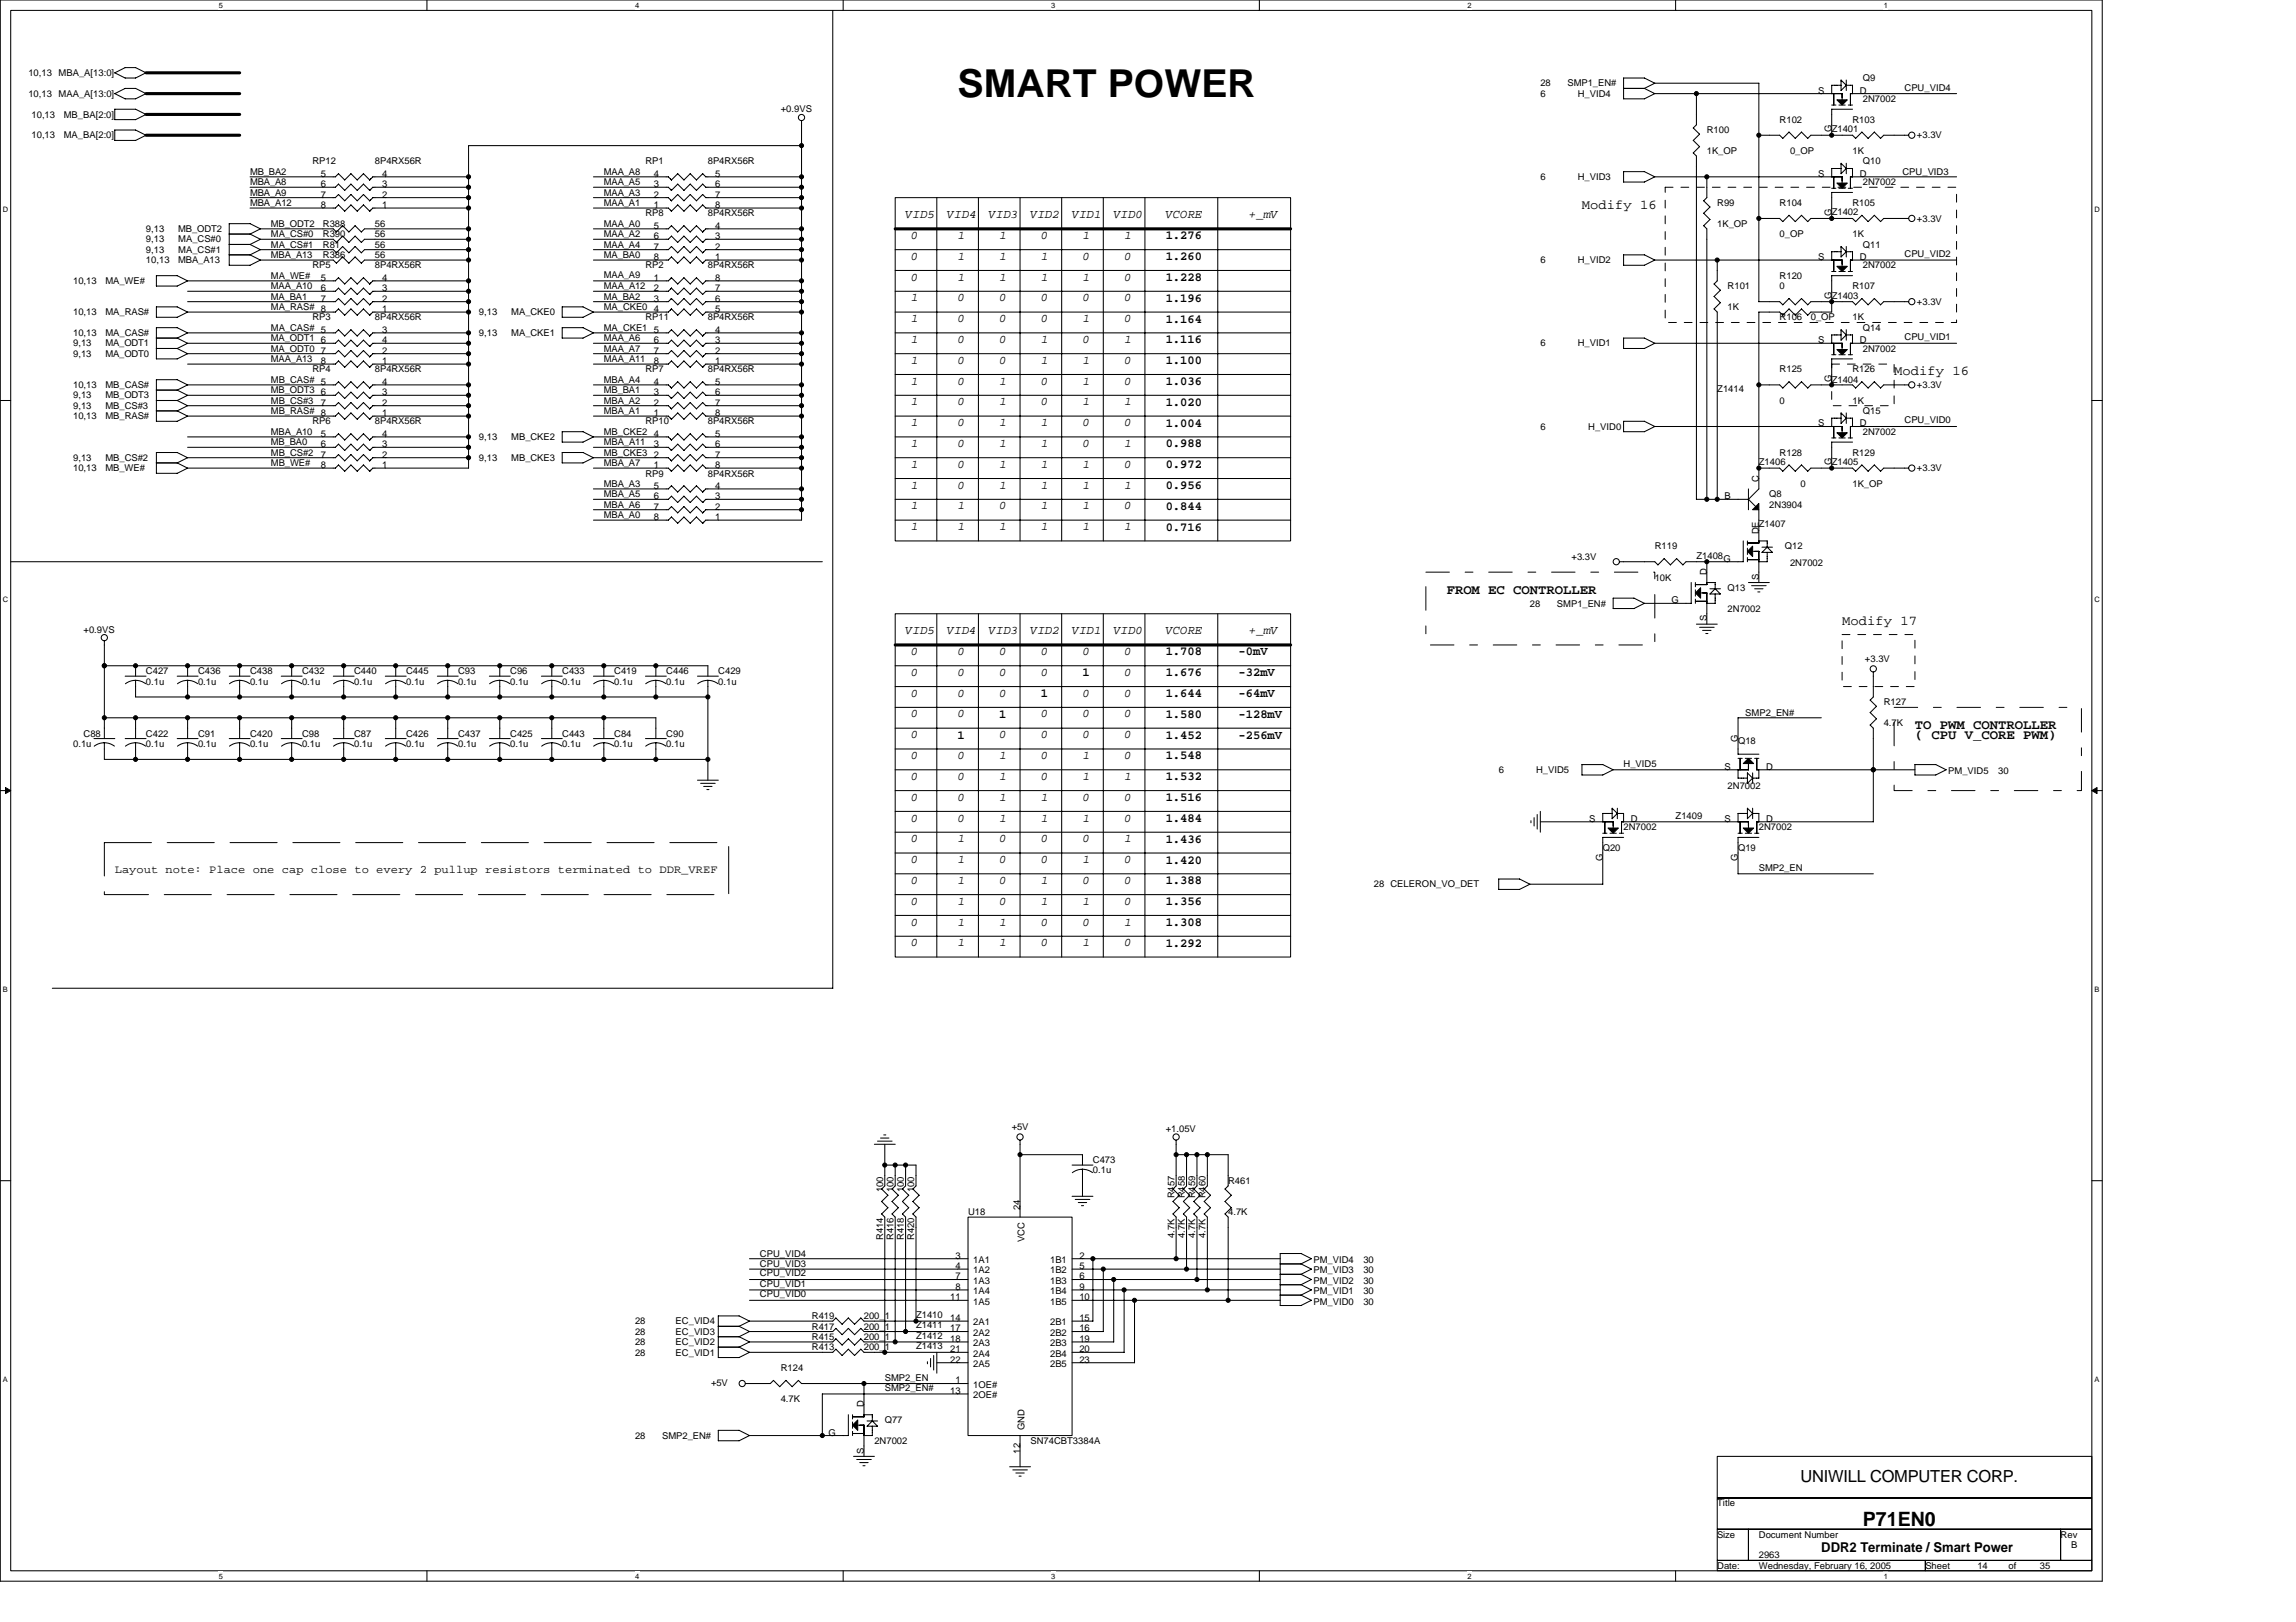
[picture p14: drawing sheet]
<svg xmlns="http://www.w3.org/2000/svg" width="297mm" height="210mm" viewBox="0 0 297 210" stroke-linecap="round" stroke-linejoin="round" font-family="sans-serif">
<defs><g id="words">
<text font-size="5" x="123.9" y="12.6">SMART POWER</text>
<text font-size="2.6" x="241" y="197.5">P71EN0</text>
<text font-size="2.2" x="232.9" y="191.8">UNIWILL COMPUTER CORP.</text>
<g font-size="1.8">
<text x="204.7" y="27">Modify 16</text>
<text x="245" y="48.6">Modify 16</text>
<text x="187.2" y="76.8">FROM EC CONTROLLER</text>
<text x="238.3" y="80.9">Modify 17</text>
<text x="247.7" y="94.3">TO PWM CONTROLLER</text>
<text x="247.7" y="95.7">( CPU V_CORE PWM)</text>
<text x="235.6" y="200.8">DDR2 Terminate / Smart Power</text>
</g>
<g font-size="1.6">
<text x="117.2" y="28.2">VID5</text>
<text x="122.5" y="28.2">VID4</text>
<text x="127.9" y="28.2">VID3</text>
<text x="133.3" y="28.2">VID2</text>
<text x="138.7" y="28.2">VID1</text>
<text x="144.1" y="28.2">VID0</text>
<text x="150.8" y="28.2">VCORE</text>
<text x="161.6" y="28.2">+_mV</text>
<text x="117.8" y="33.6">0</text>
<text x="117.8" y="30.9">0</text>
<text x="123.9" y="30.9">1</text>
<text x="123.9" y="33.6">1</text>
<text x="129.3" y="30.9">1</text>
<text x="129.3" y="33.6">1</text>
<text x="134.7" y="33.6">1</text>
<text x="134.7" y="30.9">0</text>
<text x="140" y="30.9">1</text>
<text x="140" y="33.6">0</text>
<text x="145.4" y="33.6">0</text>
<text x="145.4" y="30.9">1</text>
<text x="150.8" y="33.7">1.260</text>
<text x="150.8" y="31">1.276</text>
<text x="117.8" y="41.7">1</text>
<text x="117.8" y="36.3">0</text>
<text x="117.8" y="39">1</text>
<text x="123.9" y="41.7">0</text>
<text x="123.9" y="39">0</text>
<text x="123.9" y="36.3">1</text>
<text x="129.3" y="39">0</text>
<text x="129.3" y="41.7">0</text>
<text x="129.3" y="36.3">1</text>
<text x="134.7" y="41.7">0</text>
<text x="134.7" y="39">0</text>
<text x="134.7" y="36.3">1</text>
<text x="140" y="36.3">1</text>
<text x="140" y="39">0</text>
<text x="140" y="41.7">1</text>
<text x="145.4" y="36.3">0</text>
<text x="145.4" y="41.7">0</text>
<text x="145.4" y="39">0</text>
<text x="150.8" y="36.4">1.228</text>
<text x="150.8" y="41.7">1.164</text>
<text x="150.8" y="39.1">1.196</text>
<text x="117.8" y="47.1">1</text>
<text x="117.8" y="44.4">1</text>
<text x="123.9" y="44.4">0</text>
<text x="123.9" y="47.1">0</text>
<text x="129.3" y="44.4">0</text>
<text x="129.3" y="47.1">0</text>
<text x="134.7" y="44.4">1</text>
<text x="134.7" y="47.1">1</text>
<text x="140" y="44.4">0</text>
<text x="140" y="47.1">1</text>
<text x="145.4" y="47.1">0</text>
<text x="145.4" y="44.4">1</text>
<text x="150.8" y="44.4">1.116</text>
<text x="150.8" y="47.1">1.100</text>
<text x="117.8" y="49.8">1</text>
<text x="117.8" y="52.5">1</text>
<text x="123.9" y="52.5">0</text>
<text x="123.9" y="49.8">0</text>
<text x="129.3" y="52.5">1</text>
<text x="129.3" y="49.8">1</text>
<text x="134.7" y="52.5">0</text>
<text x="134.7" y="49.8">0</text>
<text x="140" y="52.5">1</text>
<text x="140" y="49.8">1</text>
<text x="145.4" y="52.5">1</text>
<text x="145.4" y="49.8">0</text>
<text x="150.8" y="49.8">1.036</text>
<text x="150.8" y="52.5">1.020</text>
<text x="117.8" y="57.8">1</text>
<text x="117.8" y="55.2">1</text>
<text x="123.9" y="57.8">0</text>
<text x="123.9" y="55.2">0</text>
<text x="129.3" y="55.2">1</text>
<text x="129.3" y="57.8">1</text>
<text x="134.7" y="55.2">1</text>
<text x="134.7" y="57.8">1</text>
<text x="140" y="57.8">0</text>
<text x="140" y="55.2">0</text>
<text x="145.4" y="55.2">0</text>
<text x="145.4" y="57.8">1</text>
<text x="150.8" y="55.2">1.004</text>
<text x="150.8" y="57.9">0.988</text>
<text x="117.8" y="60.5">1</text>
<text x="117.8" y="63.2">1</text>
<text x="117.8" y="65.9">1</text>
<text x="123.9" y="60.5">0</text>
<text x="123.9" y="63.2">0</text>
<text x="123.9" y="65.9">1</text>
<text x="129.3" y="63.2">1</text>
<text x="129.3" y="65.9">0</text>
<text x="129.3" y="60.5">1</text>
<text x="134.7" y="63.2">1</text>
<text x="134.7" y="65.9">1</text>
<text x="134.7" y="60.5">1</text>
<text x="140" y="65.9">1</text>
<text x="140" y="63.2">1</text>
<text x="140" y="60.5">1</text>
<text x="145.4" y="60.5">0</text>
<text x="145.4" y="63.2">1</text>
<text x="145.4" y="65.9">0</text>
<text x="150.8" y="63.3">0.956</text>
<text x="150.8" y="66">0.844</text>
<text x="150.8" y="60.6">0.972</text>
<text x="117.8" y="68.6">1</text>
<text x="123.9" y="68.6">1</text>
<text x="129.3" y="68.6">1</text>
<text x="134.7" y="68.6">1</text>
<text x="140" y="68.6">1</text>
<text x="145.4" y="68.6">1</text>
<text x="150.8" y="68.7">0.716</text>
<text x="117.2" y="82.1">VID5</text>
<text x="122.5" y="82.1">VID4</text>
<text x="127.9" y="82.1">VID3</text>
<text x="133.3" y="82.1">VID2</text>
<text x="138.7" y="82.1">VID1</text>
<text x="144.1" y="82.1">VID0</text>
<text x="150.8" y="82.1">VCORE</text>
<text x="161.6" y="82.1">+_mV</text>
<text x="117.8" y="84.8">0</text>
<text x="117.8" y="87.5">0</text>
<text x="123.9" y="84.8">0</text>
<text x="123.9" y="87.5">0</text>
<text x="129.3" y="84.8">0</text>
<text x="129.3" y="87.5">0</text>
<text x="134.7" y="87.5">0</text>
<text x="134.7" y="84.8">0</text>
<text x="140" y="84.8">0</text>
<text x="140" y="87.5">1</text>
<text x="145.4" y="87.5">0</text>
<text x="145.4" y="84.8">0</text>
<text x="150.8" y="87.5">1.676</text>
<text x="150.8" y="84.8">1.708</text>
<text x="160.2" y="87.5">-32mV</text>
<text x="160.2" y="84.8">-0mV</text>
<text x="117.8" y="90.2">0</text>
<text x="117.8" y="95.5">0</text>
<text x="117.8" y="92.9">0</text>
<text x="123.9" y="90.2">0</text>
<text x="123.9" y="95.6">1</text>
<text x="123.9" y="92.9">0</text>
<text x="129.3" y="90.2">0</text>
<text x="129.3" y="95.5">0</text>
<text x="129.3" y="92.9">1</text>
<text x="134.7" y="90.2">1</text>
<text x="134.7" y="95.5">0</text>
<text x="134.7" y="92.9">0</text>
<text x="140" y="95.5">0</text>
<text x="140" y="92.9">0</text>
<text x="140" y="90.2">0</text>
<text x="145.4" y="92.8">0</text>
<text x="145.4" y="90.2">0</text>
<text x="145.4" y="95.5">0</text>
<text x="150.8" y="95.6">1.452</text>
<text x="150.8" y="92.9">1.580</text>
<text x="150.8" y="90.2">1.644</text>
<text x="160.2" y="90.2">-64mV</text>
<text x="160.2" y="92.9">-128mV</text>
<text x="160.2" y="95.6">-256mV</text>
<text x="117.8" y="98.2">0</text>
<text x="117.8" y="100.9">0</text>
<text x="123.9" y="98.2">0</text>
<text x="123.9" y="100.9">0</text>
<text x="129.3" y="98.2">1</text>
<text x="129.3" y="100.9">1</text>
<text x="134.7" y="98.2">0</text>
<text x="134.7" y="100.9">0</text>
<text x="140" y="98.2">1</text>
<text x="140" y="100.9">1</text>
<text x="145.4" y="98.2">0</text>
<text x="145.4" y="100.9">1</text>
<text x="150.8" y="101">1.532</text>
<text x="150.8" y="98.3">1.548</text>
<text x="117.8" y="106.3">0</text>
<text x="117.8" y="103.6">0</text>
<text x="123.9" y="106.3">0</text>
<text x="123.9" y="103.6">0</text>
<text x="129.3" y="103.6">1</text>
<text x="129.3" y="106.3">1</text>
<text x="134.7" y="106.3">1</text>
<text x="134.7" y="103.6">1</text>
<text x="140" y="106.3">1</text>
<text x="140" y="103.6">0</text>
<text x="145.4" y="106.3">0</text>
<text x="145.4" y="103.6">0</text>
<text x="150.8" y="106.4">1.484</text>
<text x="150.8" y="103.7">1.516</text>
<text x="117.8" y="111.7">0</text>
<text x="117.8" y="109">0</text>
<text x="123.9" y="109">1</text>
<text x="123.9" y="111.7">1</text>
<text x="129.3" y="109">0</text>
<text x="129.3" y="111.7">0</text>
<text x="134.7" y="111.7">0</text>
<text x="134.7" y="109">0</text>
<text x="140" y="109">0</text>
<text x="140" y="111.7">1</text>
<text x="145.4" y="109">1</text>
<text x="145.4" y="111.7">0</text>
<text x="150.8" y="109.1">1.436</text>
<text x="150.8" y="111.7">1.420</text>
<text x="117.8" y="117.1">0</text>
<text x="117.8" y="119.8">0</text>
<text x="117.8" y="114.4">0</text>
<text x="123.9" y="114.4">1</text>
<text x="123.9" y="119.8">1</text>
<text x="123.9" y="117.1">1</text>
<text x="129.3" y="119.8">1</text>
<text x="129.3" y="117.1">0</text>
<text x="129.3" y="114.4">0</text>
<text x="134.7" y="114.4">1</text>
<text x="134.7" y="119.8">0</text>
<text x="134.7" y="117.1">1</text>
<text x="140" y="117.1">1</text>
<text x="140" y="119.8">0</text>
<text x="140" y="114.4">0</text>
<text x="145.4" y="114.4">0</text>
<text x="145.4" y="117.1">0</text>
<text x="145.4" y="119.8">1</text>
<text x="150.8" y="119.8">1.308</text>
<text x="150.8" y="114.4">1.388</text>
<text x="150.8" y="117.1">1.356</text>
<text x="117.8" y="122.5">0</text>
<text x="123.9" y="122.5">1</text>
<text x="129.3" y="122.5">1</text>
<text x="134.7" y="122.5">0</text>
<text x="140" y="122.5">1</text>
<text x="145.4" y="122.5">0</text>
<text x="150.8" y="122.5">1.292</text>
</g>
<text font-size="1.5" x="14.8" y="112.9">Layout note: Place one cap close to every 2 pullup resistors terminated to DDR_VREF</text>
<g font-size="1.2">
<text x="3.7" y="9.8">10,13 MBA_A[13:0]</text>
<text x="199.3" y="11.2">28</text>
<text x="202.8" y="11.2">SMP1_EN#</text>
<text x="241" y="10.5">Q9</text>
<text x="246.4" y="11.7">CPU_VID4</text>
<text x="3.7" y="12.5">10,13 MAA_A[13:0]</text>
<text x="4.1" y="15.2">10,13</text>
<text x="4.1" y="17.9">10,13</text>
<text x="8.2" y="15.2">MB_BA[2:0]</text>
<text x="8.2" y="17.9">MA_BA[2:0]</text>
<text x="101" y="14.5">+0.9VS</text>
<text x="199.3" y="12.5">6</text>
<text x="204.1" y="12.5">H_VID4</text>
<text x="220.8" y="17.2">R100</text>
<text x="230.2" y="15.9">R102</text>
<text x="235.2" y="12.1">S</text>
<text x="237" y="17.1" transform="rotate(-90 237 17.1)">G</text>
<text x="237" y="17.1">Z1401</text>
<text x="239.7" y="15.9">R103</text>
<text x="240.6" y="12.1">D</text>
<text x="241" y="13.2">2N7002</text>
<text x="248" y="17.9">+3.3V</text>
<text x="32.4" y="24">MBA_A8</text>
<text x="32.4" y="22.6">MB_BA2</text>
<text x="40.4" y="21.3">RP12</text>
<text x="41.5" y="22.9">5</text>
<text x="48.5" y="21.3">8P4RX56R</text>
<text x="49.4" y="22.9">4</text>
<text x="78.1" y="24">MAA_A5</text>
<text x="78.1" y="22.6">MAA_A8</text>
<text x="83.5" y="21.3">RP1</text>
<text x="84.6" y="22.9">4</text>
<text x="91.6" y="21.3">8P4RX56R</text>
<text x="92.5" y="22.9">5</text>
<text x="199.3" y="23.3">6</text>
<text x="204.1" y="23.3">H_VID3</text>
<text x="220.8" y="19.9">1K_OP</text>
<text x="231.6" y="19.9">0_OP</text>
<text x="235.2" y="22.9">S</text>
<text x="239.7" y="19.9">1K</text>
<text x="240.6" y="22.9">D</text>
<text x="241" y="21.3">Q10</text>
<text x="241" y="24">2N7002</text>
<text x="246.1" y="22.6">CPU_VID3</text>
<text x="32.4" y="26.7">MBA_A12</text>
<text x="32.4" y="25.3">MBA_A9</text>
<text x="35" y="29.4">MB_ODT2</text>
<text x="41.5" y="24.2">6</text>
<text x="41.5" y="25.6">7</text>
<text x="41.5" y="26.9">8</text>
<text x="41.8" y="29.4">R388</text>
<text x="48.5" y="29.4">56</text>
<text x="49.4" y="26.9">1</text>
<text x="49.4" y="25.6">2</text>
<text x="49.4" y="24.2">3</text>
<text x="78.1" y="26.7">MAA_A1</text>
<text x="78.1" y="29.4">MAA_A0</text>
<text x="78.1" y="25.3">MAA_A3</text>
<text x="83.5" y="28">RP8</text>
<text x="84.6" y="26.9">1</text>
<text x="84.6" y="25.6">2</text>
<text x="84.6" y="24.2">3</text>
<text x="84.6" y="29.6">5</text>
<text x="91.6" y="28">8P4RX56R</text>
<text x="92.5" y="24.2">6</text>
<text x="92.5" y="25.6">7</text>
<text x="92.5" y="26.9">8</text>
<text x="92.5" y="29.6">4</text>
<text x="222.2" y="26.7">R99</text>
<text x="222.2" y="29.4">1K_OP</text>
<text x="230.2" y="26.7">R104</text>
<text x="237" y="27.9" transform="rotate(-90 237 27.9)">G</text>
<text x="237" y="27.9">Z1402</text>
<text x="239.7" y="26.7">R105</text>
<text x="248" y="28.7">+3.3V</text>
<text x="18.9" y="34.1">10,13</text>
<text x="18.9" y="31.4">9,13</text>
<text x="18.9" y="32.7">9,13</text>
<text x="18.9" y="30">9,13</text>
<text x="23.1" y="34.1">MBA_A13</text>
<text x="23.1" y="31.4">MA_CS#0</text>
<text x="23.1" y="32.7">MA_CS#1</text>
<text x="23.1" y="30">MB_ODT2</text>
<text x="35" y="33.4">MBA_A13</text>
<text x="35" y="32">MA_CS#1</text>
<text x="35" y="30.7">MA_CS#0</text>
<text x="40.4" y="34.7">RP5</text>
<text x="41.8" y="30.7">R390</text>
<text x="41.8" y="32">R81</text>
<text x="41.8" y="33.4">R386</text>
<text x="48.5" y="30.7">56</text>
<text x="48.5" y="33.4">56</text>
<text x="48.5" y="32">56</text>
<text x="48.5" y="34.7">8P4RX56R</text>
<text x="78.1" y="30.7">MAA_A2</text>
<text x="78.1" y="36">MAA_A9</text>
<text x="78.1" y="32">MAA_A4</text>
<text x="78.1" y="33.4">MA_BA0</text>
<text x="83.5" y="34.7">RP2</text>
<text x="84.6" y="31">6</text>
<text x="84.6" y="32.3">7</text>
<text x="84.6" y="33.6">8</text>
<text x="91.6" y="34.7">8P4RX56R</text>
<text x="92.5" y="33.6">1</text>
<text x="92.5" y="32.3">2</text>
<text x="92.5" y="31">3</text>
<text x="199.3" y="34.1">6</text>
<text x="204.1" y="34.1">H_VID2</text>
<text x="230.2" y="30.7">0_OP</text>
<text x="235.2" y="33.6">S</text>
<text x="239.7" y="30.7">1K</text>
<text x="240.6" y="33.6">D</text>
<text x="241" y="32">Q11</text>
<text x="241" y="34.7">2N7002</text>
<text x="246.4" y="33.3">CPU_VID2</text>
<text x="9.5" y="36.8">10,13</text>
<text x="9.5" y="40.8">10,13</text>
<text x="13.6" y="36.8">MA_WE#</text>
<text x="13.6" y="40.8">MA_RAS#</text>
<text x="35" y="36.1">MA_WE#</text>
<text x="35" y="37.4">MAA_A10</text>
<text x="35" y="40.1">MA_RAS# 8</text>
<text x="35" y="38.8">MA_BA1</text>
<text x="40.4" y="41.5">RP3</text>
<text x="41.5" y="36.3">5</text>
<text x="41.5" y="37.7">6</text>
<text x="41.5" y="39">7</text>
<text x="48.5" y="41.5">8P4RX56R</text>
<text x="49.4" y="40.4">1</text>
<text x="49.4" y="39">2</text>
<text x="49.4" y="37.7">3</text>
<text x="49.4" y="36.3">4</text>
<text x="62" y="40.8">9,13</text>
<text x="66.1" y="40.8">MA_CKE0</text>
<text x="78.1" y="38.8">MA_BA2</text>
<text x="78.1" y="40.1">MA_CKE0</text>
<text x="78.1" y="37.4">MAA_A12</text>
<text x="83.5" y="41.5">RP11</text>
<text x="84.6" y="36.3">1</text>
<text x="84.6" y="37.7">2</text>
<text x="84.6" y="39">3</text>
<text x="84.6" y="40.4">4</text>
<text x="91.6" y="41.5">8P4RX56R</text>
<text x="92.5" y="40.4">5</text>
<text x="92.5" y="39">6</text>
<text x="92.5" y="37.7">7</text>
<text x="92.5" y="36.3">8</text>
<text x="223.5" y="37.4">R101</text>
<text x="223.5" y="40.1">1K</text>
<text x="230.2" y="41.5">R106</text>
<text x="230.2" y="36.1">R120</text>
<text x="230.2" y="37.4">0</text>
<text x="234.3" y="41.5">0_OP</text>
<text x="237" y="38.7" transform="rotate(-90 237 38.7)">G</text>
<text x="237" y="38.6">Z1403</text>
<text x="239.7" y="37.4">R107</text>
<text x="239.7" y="41.5">1K</text>
<text x="248" y="39.5">+3.3V</text>
<text x="9.5" y="44.8">9,13</text>
<text x="9.5" y="46.2">9,13</text>
<text x="9.5" y="43.5">10,13</text>
<text x="13.6" y="44.8">MA_ODT1</text>
<text x="13.6" y="46.2">MA_ODT0</text>
<text x="13.6" y="43.5">MA_CAS#</text>
<text x="35" y="46.9">MAA_A13</text>
<text x="35" y="42.8">MA_CAS# 5</text>
<text x="35" y="45.5">MA_ODT0</text>
<text x="35" y="44.2">MA_ODT1</text>
<text x="41.5" y="44.4">6</text>
<text x="41.5" y="45.8">7</text>
<text x="41.5" y="47.1">8</text>
<text x="49.4" y="47.1">1</text>
<text x="49.4" y="45.8">2</text>
<text x="49.4" y="44.4">4</text>
<text x="49.4" y="43.1">3</text>
<text x="62" y="43.5">9,13</text>
<text x="66.1" y="43.5">MA_CKE1</text>
<text x="78.1" y="46.9">MAA_A11</text>
<text x="78.1" y="45.5">MAA_A7</text>
<text x="78.1" y="44.2">MAA_A6</text>
<text x="78.1" y="42.8">MA_CKE1</text>
<text x="84.6" y="43.1">5</text>
<text x="84.6" y="44.4">6</text>
<text x="84.6" y="45.8">7</text>
<text x="84.6" y="47.1">8</text>
<text x="92.5" y="47.1">1</text>
<text x="92.5" y="45.8">2</text>
<text x="92.5" y="44.4">3</text>
<text x="92.5" y="43.1">4</text>
<text x="199.3" y="44.8">6</text>
<text x="204.1" y="44.8">H_VID1</text>
<text x="235.2" y="44.4">S</text>
<text x="240.6" y="44.4">D</text>
<text x="241" y="42.8">Q14</text>
<text x="241" y="45.5">2N7002</text>
<text x="246.4" y="44">CPU_VID1</text>
<text x="9.5" y="52.9">9,13</text>
<text x="9.5" y="51.6">9,13</text>
<text x="9.5" y="50.2">10,13</text>
<text x="13.6" y="52.9">MB_CS#3</text>
<text x="13.6" y="51.6">MB_ODT3</text>
<text x="13.6" y="50.2">MB_CAS#</text>
<text x="35" y="50.9">MB_ODT3</text>
<text x="35" y="49.5">MB_CAS# 5</text>
<text x="35" y="53.6">MB_RAS# 8</text>
<text x="35" y="52.2">MB_CS#3</text>
<text x="40.4" y="48.2">RP4</text>
<text x="41.5" y="51.1">6</text>
<text x="41.5" y="52.5">7</text>
<text x="48.5" y="48.2">8P4RX56R</text>
<text x="49.4" y="53.8">1</text>
<text x="49.4" y="52.5">2</text>
<text x="49.4" y="51.1">3</text>
<text x="49.4" y="49.8">4</text>
<text x="78.1" y="50.9">MB_BA1</text>
<text x="78.1" y="49.5">MBA_A4</text>
<text x="78.1" y="53.6">MBA_A1</text>
<text x="78.1" y="52.2">MBA_A2</text>
<text x="83.5" y="48.2">RP7</text>
<text x="84.6" y="53.8">1</text>
<text x="84.6" y="52.5">2</text>
<text x="84.6" y="51.1">3</text>
<text x="84.6" y="49.8">4</text>
<text x="91.6" y="48.2">8P4RX56R</text>
<text x="92.5" y="49.8">5</text>
<text x="92.5" y="51.1">6</text>
<text x="92.5" y="52.5">7</text>
<text x="92.5" y="53.8">8</text>
<text x="222.2" y="50.8">Z1414</text>
<text x="230.2" y="48.2">R125</text>
<text x="230.2" y="52.2">0</text>
<text x="237" y="49.5" transform="rotate(-90 237 49.5)">G</text>
<text x="237" y="49.5">Z1404</text>
<text x="239.7" y="48.2">R126</text>
<text x="239.7" y="52.2">1K</text>
<text x="241" y="53.6">Q15</text>
<text x="248" y="50.2">+3.3V</text>
<text x="9.5" y="59.6">9,13</text>
<text x="9.5" y="54.3">10,13</text>
<text x="13.6" y="59.6">MB_CS#2</text>
<text x="13.6" y="54.3">MB_RAS#</text>
<text x="35" y="57.6">MB_BA0</text>
<text x="35" y="56.3">MBA_A10</text>
<text x="35" y="59">MB_CS#2</text>
<text x="40.4" y="54.9">RP6</text>
<text x="41.5" y="56.5">5</text>
<text x="41.5" y="57.9">6</text>
<text x="41.5" y="59.2">7</text>
<text x="48.5" y="54.9">8P4RX56R</text>
<text x="49.4" y="59.2">2</text>
<text x="49.4" y="57.9">3</text>
<text x="49.4" y="56.5">4</text>
<text x="62" y="57">9,13</text>
<text x="62" y="59.6">9,13</text>
<text x="66.1" y="57">MB_CKE2</text>
<text x="66.1" y="59.6">MB_CKE3</text>
<text x="78.1" y="57.6">MBA_A11</text>
<text x="78.1" y="56.3">MB_CKE2</text>
<text x="78.1" y="59">MB_CKE3</text>
<text x="83.5" y="54.9">RP10</text>
<text x="84.6" y="59.2">2</text>
<text x="84.6" y="57.9">3</text>
<text x="84.6" y="56.5">4</text>
<text x="91.6" y="54.9">8P4RX56R</text>
<text x="92.5" y="56.5">5</text>
<text x="92.5" y="57.9">6</text>
<text x="92.5" y="59.2">7</text>
<text x="199.3" y="55.6">6</text>
<text x="205.5" y="55.6">H_VID0</text>
<text x="230.2" y="59">R128</text>
<text x="235.2" y="55.2">S</text>
<text x="239.7" y="59">R129</text>
<text x="240.6" y="55.2">D</text>
<text x="241" y="56.3">2N7002</text>
<text x="246.4" y="54.8">CPU_VID0</text>
<text x="9.5" y="61">10,13</text>
<text x="13.6" y="61">MB_WE#</text>
<text x="35" y="60.3">MB_WE#</text>
<text x="41.5" y="60.6">8</text>
<text x="49.4" y="60.6">1</text>
<text x="78.1" y="64.4">MBA_A5</text>
<text x="78.1" y="60.3">MBA_A7</text>
<text x="78.1" y="65.7">MBA_A6</text>
<text x="78.1" y="63">MBA_A3</text>
<text x="83.5" y="61.7">RP9</text>
<text x="84.6" y="60.6">1</text>
<text x="84.6" y="63.3">5</text>
<text x="84.6" y="64.6">6</text>
<text x="84.6" y="66">7</text>
<text x="91.6" y="61.7">8P4RX56R</text>
<text x="92.5" y="60.6">8</text>
<text x="92.5" y="66">2</text>
<text x="92.5" y="64.6">3</text>
<text x="92.5" y="63.3">4</text>
<text x="223.1" y="64.6">B</text>
<text x="227.5" y="62.3" transform="rotate(-90 227.5 62.3)">C</text>
<text x="227.5" y="60.2">Z1406</text>
<text x="228.9" y="64.4">Q8</text>
<text x="228.9" y="65.7">2N3904</text>
<text x="232.9" y="63">0</text>
<text x="237" y="60.2" transform="rotate(-90 237 60.2)">G</text>
<text x="237" y="60.2">Z1405</text>
<text x="239.7" y="63">1K_OP</text>
<text x="248" y="61">+3.3V</text>
<text x="78.1" y="67">MBA_A0</text>
<text x="84.6" y="67.3">8</text>
<text x="92.5" y="67.3">1</text>
<text x="214.1" y="71.1">R119</text>
<text x="227.5" y="69.1" transform="rotate(-90 227.5 69.1)">DE</text>
<text x="227.5" y="68.3">Z1407</text>
<text x="230.9" y="71.1">Q12</text>
<text x="203.3" y="72.4">+3.3V</text>
<text x="214.1" y="75.1">10K</text>
<text x="219.5" y="72.3">Z1408</text>
<text x="220.8" y="74.4" transform="rotate(-90 220.8 74.4)">D</text>
<text x="223" y="72.7">G</text>
<text x="223.5" y="76.5">Q13</text>
<text x="227.5" y="75" transform="rotate(-90 227.5 75)">S</text>
<text x="231.6" y="73.2">2N7002</text>
<text x="10.8" y="81.9">+0.9VS</text>
<text x="197.9" y="78.5">28</text>
<text x="201.4" y="78.5">SMP1_EN#</text>
<text x="216.2" y="78.1">G</text>
<text x="220.8" y="80.4" transform="rotate(-90 220.8 80.4)">S</text>
<text x="223.5" y="79.2">2N7002</text>
<text x="18.9" y="88.6">0.1u</text>
<text x="18.9" y="87.2">C427</text>
<text x="25.6" y="88.6">0.1u</text>
<text x="25.6" y="87.2">C436</text>
<text x="32.3" y="88.6">0.1u</text>
<text x="32.3" y="87.2">C438</text>
<text x="39.1" y="88.6">0.1u</text>
<text x="39.1" y="87.2">C432</text>
<text x="45.8" y="88.6">0.1u</text>
<text x="45.8" y="87.2">C440</text>
<text x="52.5" y="88.6">0.1u</text>
<text x="52.5" y="87.2">C445</text>
<text x="59.3" y="88.6">0.1u</text>
<text x="59.3" y="87.2">C93</text>
<text x="66" y="88.6">0.1u</text>
<text x="66" y="87.2">C96</text>
<text x="72.7" y="88.6">0.1u</text>
<text x="72.7" y="87.2">C433</text>
<text x="79.5" y="88.6">0.1u</text>
<text x="79.5" y="87.2">C419</text>
<text x="86.2" y="88.6">0.1u</text>
<text x="86.2" y="87.2">C446</text>
<text x="92.9" y="88.6">0.1u</text>
<text x="92.9" y="87.2">C429</text>
<text x="241.3" y="85.6">+3.3V</text>
<text x="10.8" y="95.3">C88</text>
<text x="18.9" y="95.3">C422</text>
<text x="25.6" y="95.3">C91</text>
<text x="32.3" y="95.3">C420</text>
<text x="39.1" y="95.3">C98</text>
<text x="45.8" y="95.3">C87</text>
<text x="52.5" y="95.3">C426</text>
<text x="59.3" y="95.3">C437</text>
<text x="66" y="95.3">C425</text>
<text x="72.7" y="95.3">C443</text>
<text x="79.5" y="95.3">C84</text>
<text x="86.2" y="95.3">C90</text>
<text x="224.8" y="96" transform="rotate(-90 224.8 96)">G</text>
<text x="225.8" y="92.6">SMP2_EN#</text>
<text x="243.7" y="91.3">R127</text>
<text x="243.7" y="94">4.7K</text>
<text x="9.5" y="96.7">0.1u</text>
<text x="18.9" y="96.7">0.1u</text>
<text x="25.6" y="96.7">0.1u</text>
<text x="32.3" y="96.7">0.1u</text>
<text x="39.1" y="96.7">0.1u</text>
<text x="45.8" y="96.7">0.1u</text>
<text x="52.5" y="96.7">0.1u</text>
<text x="59.3" y="96.7">0.1u</text>
<text x="66" y="96.7">0.1u</text>
<text x="72.7" y="96.7">0.1u</text>
<text x="79.5" y="96.7">0.1u</text>
<text x="86.2" y="96.7">0.1u</text>
<text x="193.9" y="100">6</text>
<text x="198.7" y="100">H_VID5</text>
<text x="210" y="99.2">H_VID5</text>
<text x="223.1" y="99.6">S</text>
<text x="224.9" y="96.3">Q18</text>
<text x="228.5" y="99.6">D</text>
<text x="252" y="100.2">PM_VID5</text>
<text x="258.5" y="100.2">30</text>
<text x="205.6" y="106.3">S</text>
<text x="210" y="107.4">2N7002</text>
<text x="211" y="106.3">D</text>
<text x="216.8" y="106">Z1409</text>
<text x="223.1" y="106.3">S</text>
<text x="223.5" y="102.1">2N7002</text>
<text x="227.5" y="107.4">2N7002</text>
<text x="228.5" y="106.3">D</text>
<text x="207.3" y="111.4" transform="rotate(-90 207.3 111.4)">G</text>
<text x="207.4" y="110.1">Q20</text>
<text x="224.8" y="111.4" transform="rotate(-90 224.8 111.4)">G</text>
<text x="224.9" y="110.1">Q19</text>
<text x="227.5" y="112.7">SMP2_EN</text>
<text x="177.7" y="114.8">28 CELERON_VO_DET</text>
<text x="130.9" y="146.2">+5V</text>
<text x="150.8" y="146.5">+1.05V</text>
<text x="114.2" y="154.3" transform="rotate(-90 114.2 154.3)">100</text>
<text x="115.6" y="154.3" transform="rotate(-90 115.6 154.3)">100</text>
<text x="116.9" y="154.3" transform="rotate(-90 116.9 154.3)">100</text>
<text x="118.3" y="154.3" transform="rotate(-90 118.3 154.3)">100</text>
<text x="141.4" y="151.9">0.1u</text>
<text x="141.4" y="150.5">C473</text>
<text x="151.9" y="155.1" transform="rotate(-90 151.9 155.1)">R457</text>
<text x="153.3" y="155.1" transform="rotate(-90 153.3 155.1)">R458</text>
<text x="154.6" y="155.1" transform="rotate(-90 154.6 155.1)">R459</text>
<text x="156" y="155.1" transform="rotate(-90 156 155.1)">R460</text>
<text x="158.9" y="153.2">R461</text>
<text x="114.2" y="160.5" transform="rotate(-90 114.2 160.5)">R414</text>
<text x="115.6" y="160.5" transform="rotate(-90 115.6 160.5)">R416</text>
<text x="116.9" y="160.5" transform="rotate(-90 116.9 160.5)">R418</text>
<text x="118.3" y="160.5" transform="rotate(-90 118.3 160.5)">R420</text>
<text x="125.2" y="157.2">U18</text>
<text x="132" y="156.6" transform="rotate(-90 132 156.6)">24</text>
<text x="132.5" y="160.8" transform="rotate(-90 132.5 160.8)">VCC</text>
<text x="151.9" y="160.2" transform="rotate(-90 151.9 160.2)">4.7K</text>
<text x="153.3" y="160.2" transform="rotate(-90 153.3 160.2)">4.7K</text>
<text x="154.6" y="160.2" transform="rotate(-90 154.6 160.2)">4.7K</text>
<text x="156" y="160.2" transform="rotate(-90 156 160.2)">4.7K</text>
<text x="158.9" y="157.2">4.7K</text>
<text x="98.3" y="166.5">CPU_VID1</text>
<text x="98.3" y="164">CPU_VID3</text>
<text x="98.3" y="162.6">CPU_VID4</text>
<text x="98.3" y="167.9">CPU_VID0</text>
<text x="98.3" y="165.2">CPU_VID2</text>
<text x="123.6" y="162.9">3</text>
<text x="123.6" y="164.2">4</text>
<text x="123.6" y="165.6">7</text>
<text x="123.6" y="166.9">8</text>
<text x="125.9" y="163.4">1A1</text>
<text x="125.9" y="164.8">1A2</text>
<text x="125.9" y="166.1">1A3</text>
<text x="125.9" y="167.5">1A4</text>
<text x="135.9" y="164.8">1B2</text>
<text x="135.9" y="167.5">1B4</text>
<text x="135.9" y="163.4">1B1</text>
<text x="135.9" y="166.1">1B3</text>
<text x="139.6" y="162.9">2</text>
<text x="139.6" y="164.2">5</text>
<text x="139.6" y="165.6">6</text>
<text x="139.6" y="166.9">9</text>
<text x="169.9" y="167.5">PM_VID1</text>
<text x="169.9" y="166.1">PM_VID2</text>
<text x="169.9" y="163.4">PM_VID4</text>
<text x="169.9" y="164.8">PM_VID3</text>
<text x="176.4" y="167.5">30</text>
<text x="176.4" y="166.1">30</text>
<text x="176.4" y="163.4">30</text>
<text x="176.4" y="164.8">30</text>
<text x="82.2" y="171.4">28</text>
<text x="82.2" y="172.7">28</text>
<text x="87.4" y="171.4">EC_VID4</text>
<text x="87.4" y="172.7">EC_VID3</text>
<text x="105" y="172.1">R417</text>
<text x="105" y="173.4">R415</text>
<text x="105" y="170.7">R419</text>
<text x="111.8" y="172.1">200_1</text>
<text x="111.8" y="173.4">200_1</text>
<text x="111.8" y="170.7">200_1</text>
<text x="118.5" y="171.9">Z1411</text>
<text x="118.5" y="173.3">Z1412</text>
<text x="118.5" y="170.6">Z1410</text>
<text x="122.9" y="168.3">11</text>
<text x="122.9" y="171">14</text>
<text x="122.9" y="172.3">17</text>
<text x="122.9" y="173.7">18</text>
<text x="125.9" y="168.8">1A5</text>
<text x="125.9" y="171.5">2A1</text>
<text x="125.9" y="172.9">2A2</text>
<text x="135.9" y="171.5">2B1</text>
<text x="135.9" y="168.8">1B5</text>
<text x="135.9" y="172.9">2B2</text>
<text x="139.6" y="168.3">10</text>
<text x="139.6" y="171">15</text>
<text x="139.6" y="172.3">16</text>
<text x="139.6" y="173.7">19</text>
<text x="169.9" y="168.8">PM_VID0</text>
<text x="176.4" y="168.8">30</text>
<text x="82.2" y="174.1">28</text>
<text x="82.2" y="175.4">28</text>
<text x="87.4" y="174.1">EC_VID2</text>
<text x="87.4" y="175.4">EC_VID1</text>
<text x="92" y="179.3">+5V</text>
<text x="101" y="177.4">R124</text>
<text x="105" y="174.7">R413</text>
<text x="111.8" y="174.7">200_1</text>
<text x="114.5" y="180">SMP2_EN#</text>
<text x="114.5" y="178.7">SMP2_EN</text>
<text x="118.5" y="174.6">Z1413</text>
<text x="122.9" y="175">21</text>
<text x="122.9" y="176.3">22</text>
<text x="123.6" y="179">1</text>
<text x="125.9" y="179.6">1OE#</text>
<text x="125.9" y="174.2">2A3</text>
<text x="125.9" y="175.6">2A4</text>
<text x="125.9" y="176.9">2A5</text>
<text x="135.9" y="174.2">2B3</text>
<text x="135.9" y="176.9">2B5</text>
<text x="135.9" y="175.6">2B4</text>
<text x="139.6" y="175">20</text>
<text x="139.6" y="176.3">23</text>
<text x="101" y="181.5">4.7K</text>
<text x="107.2" y="185.8">G</text>
<text x="111.8" y="182.1" transform="rotate(-90 111.8 182.1)">D</text>
<text x="114.5" y="184.2">Q77</text>
<text x="122.9" y="180.4">13</text>
<text x="125.9" y="180.9">2OE#</text>
<text x="132.5" y="185.1" transform="rotate(-90 132.5 185.1)">GND</text>
<text x="82.2" y="186.2">28</text>
<text x="85.7" y="186.2">SMP2_EN#</text>
<text x="111.8" y="188.1" transform="rotate(-90 111.8 188.1)">S</text>
<text x="113.1" y="186.9">2N7002</text>
<text x="132" y="188.1" transform="rotate(-90 132 188.1)">12</text>
<text x="133.3" y="186.9">SN74CBT3384A</text>
<text x="222.2" y="194.9">Title</text>
<text x="222.2" y="199">Size</text>
<text x="222.2" y="203">Date:</text>
<text x="227.5" y="199">Document Number</text>
<text x="227.5" y="201.7">2963</text>
<text x="227.5" y="203">Wednesday, February 16, 2005</text>
<text x="249.1" y="203">Sheet</text>
<text x="255.8" y="203">14</text>
<text x="259.9" y="203">of</text>
<text x="263.9" y="203">35</text>
<text x="266.6" y="199">Rev</text>
<text x="267.9" y="200.3">B</text>
</g>
<g font-size="1">
<text x="28.3" y="1">5</text>
<text x="82.2" y="1">4</text>
<text x="136" y="1">3</text>
<text x="189.9" y="1">2</text>
<text x="243.7" y="1">1</text>
<text x=".4" y="27.5">D</text>
<text x="271" y="27.5">D</text>
<text x=".4" y="77.9">C</text>
<text x="271" y="77.9">C</text>
<text x=".4" y="128.4">B</text>
<text x="271" y="128.4">B</text>
<text x=".4" y="178.9">A</text>
<text x="271" y="178.9">A</text>
<text x="28.3" y="204.3">5</text>
<text x="82.2" y="204.3">4</text>
<text x="136" y="204.3">3</text>
<text x="189.9" y="204.3">2</text>
<text x="243.7" y="204.3">1</text>
</g>
</g></defs>
<path d="M0 0h272v204.6h-272zM1.4 1.3h269.2v202h-269.2z" fill="none" stroke="#000" stroke-width=".13"/>
<g fill="#fff">
<path d="M28.3 .1h.5v1.1h-.5z"/>
<path d="M28.3 203.4h.5v1.1h-.5z"/>
</g>
<path d="M55.2 0v1.3M55.2 203.3v1.3" fill="none" stroke="#000" stroke-width=".13"/>
<g fill="#fff">
<path d="M82.2 .1h.5v1.1h-.5z"/>
<path d="M82.2 203.4h.5v1.1h-.5z"/>
</g>
<path d="M109.1 0v1.3M109.1 203.3v1.3" fill="none" stroke="#000" stroke-width=".13"/>
<g fill="#fff">
<path d="M136 .1h.5v1.1h-.5z"/>
<path d="M136 203.4h.5v1.1h-.5z"/>
</g>
<path d="M162.9 0v1.3M162.9 203.3v1.3" fill="none" stroke="#000" stroke-width=".13"/>
<g fill="#fff">
<path d="M189.9 .1h.5v1.1h-.5z"/>
<path d="M189.9 203.4h.5v1.1h-.5z"/>
</g>
<path d="M216.8 0v1.3M216.8 203.3v1.3" fill="none" stroke="#000" stroke-width=".13"/>
<g fill="#fff">
<path d="M243.7 .1h.5v1.1h-.5z"/>
<path d="M243.7 203.4h.5v1.1h-.5z"/>
<path d="M.4 26.6h.7v1.1h-.7z"/>
<path d="M271 26.6h.7v1.1h-.7z"/>
<path d="M.4 77.1h.7v1h-.7z"/>
<path d="M271 77.1h.7v1h-.7z"/>
</g>
<path d="M0 51.8h1.4M270.6 51.8h1.4" fill="none" stroke="#000" stroke-width=".13"/>
<g fill="#fff">
<path d="M.4 127.6h.6v1h-.6z"/>
<path d="M271 127.6h.6v1h-.6z"/>
</g>
<path d="M0 102.3h1.4M270.6 102.3h1.4" fill="none" stroke="#000" stroke-width=".13"/>
<path d="M.7 101.9l.7 .4-.7 .4zM270.6 102.3l.7-.4v.8z" fill="#000" stroke="#000" stroke-width=".13"/>
<g fill="#fff">
<path d="M.4 178h.6v1.1h-.6z"/>
<path d="M271 178h.6v1.1h-.6z"/>
</g>
<g fill="none" stroke="#000" stroke-width=".13">
<path d="M14.8 14.1h2.7l1.4 .7-1.4 .7h-2.7zM14.8 16.8h2.7l1.4 .7-1.4 .7h-2.7zM16.2 11.4h1.3l1.4 .7M16.2 8.8h1.3M16.2 8.8l-1.4 .6M16.2 11.4l-1.4 .7 1.4 .7M17.5 8.7l1.4 .7-1.4 .7h-1.3l-1.4-.7M18.9 12.1l-1.4 .7h-1.3M103.7 15.6v51.7h-12.4l-.4 .4M103.7 18.8h-43.1v41.8h-12.4l-.4 .4M107.7 1.3v126.6h-100.9M212.7 11.4l1.4 .7h24.2"/>
<path d="M212.7 10.1l1.4 .7M212.7 10.1h-2.7v2.7M214.1 10.8h13.5M214.1 10.8l-1.4 .6h-2.7M214.1 12.1l-1.4 .7h-2.7M219.5 12.1v4l-.4 .5 .8 .8-.8 .8 .8 .8-.8 .8 .4 .4v44.4h6.7M227.5 10.8v28.2h2.7M227.5 17.5h2.7M231.4 17.1l.9 .8 .8-.8M231.5 17.1l-.9 .8-.4-.4M233.1 17.1l.8 .8 .4-.4h5.4l.4 .4M237 13.6h.5"/>
<path d="M237.2 12.1v1.5M237.9 13.6h.8M238.2 10.4l.7 .6-.7 .7zM238.2 11h-1.2v1.1M238.3 12.1v.8M238.8 11h.9v1.1M238.9 10.4v1.3M239.1 13.6h.6M239.7 14.1h-2.7v3.4M240.9 17.1l.8 .8 .8-.8M240.9 17.1l-.8 .8M242.5 17.1l.8 .8 .4-.4h3.2"/>
<path d="M253.1 12.1h-13.7v1.5M24.3 37.7h19.1M24.3 39h19.1l.4-.4 .8 .8 .8-.8 .8 .8 .8-.8 .8 .8M24.3 36.4l-1.4-.7h-2.7v1.3M29.6 33h2.8M29.6 30.3h2.8M29.6 31.6h2.8M32.3 26.9h11.1M32.3 25.6h11.1l.4-.4 .8 .8M32.3 22.9h11.1l.4-.4 .8 .8 .8-.8 .8 .8 .8-.8 .8 .8M32.3 33l1.4 .7M32.3 30.3l1.4 .7"/>
<path d="M32.3 31.6l1.4 .7M33.7 33.7h9.4M33.7 32.3h9.4l.4 .4M33.7 29.6h9.4M33.7 33.7l-1.4 .6M33.7 32.3l-1.4 .7M33.7 29.6l-1.4 .7M33.7 29.6l-1.3-.7h-2.7l-.1 5.4h2.7M43.1 29.6l.4 .4M43.1 33.6l.4 .5M43.4 37.7l.4-.4 .8 .8 .8-.8 .8 .8 .8-.8 .8 .8M43.4 26.9l.4-.4 .8 .8 .8-.8 .8 .8 .8-.8 .8 .8"/>
<path d="M43.5 31.4l-.4-.4h-9.4l-1.4 .6M43.8 23.8l.8 .8 .8-.8M43.8 23.8l-.4 .4h-11.1M44.3 29.2l.8 .8M44.3 30.5l.8 .9M44.3 31.9l.8 .8M44.3 33.2l.8 .9M44.3 29.2l-.8 .8M44.3 30.6l-.8 .8M44.3 31.9l-.8 .8M44.3 33.2l-.8 .9M44.6 36.8l-.8-.9-.4 .4h-19.1l-1.4 .7h-2.7"/>
<path d="M45.4 23.8l.8 .8 .8-.8M46.2 36.8l-.8-.9-.8 .9M46.2 26l-.8-.8-.8 .8M47 23.8l.8 .8M47.8 36.8l-.8-.9-.8 .9M47.8 26l-.8-.8-.8 .8M48 39.3l-.2 .2M48 38l-.2 .1M48 27.2l-.2 .1M48 24.5l-.2 .1M48 23.2l-.2 .1M60.6 37.7h-12.4l-.4 .4"/>
<path d="M60.6 32.3h-13.4l-.5 .4-.8-.8-.8 .8M60.6 39h-12.4l-.4 .5M60.6 29.6h-13.4l-.5 .4-.8-.8-.8 .8M60.6 26.9h-12.4l-.4 .4M60.6 25.6h-12.4l-.4 .4 .2-.2M60.6 24.2h-12.4l-.4 .4M60.6 22.9h-12.4l-.4 .4M60.6 31h-13.4l-.5 .4-.8-.9-.8 .9M60.6 33.7h-13.4l-.5 .4-.8-.9-.8 .9M60.6 36.3h-12.4l-.4 .5 .2-.2M76.8 32.3h9.7l.4-.4 .8 .8 .8-.8 .8 .8 .8-.8 .8 .8M76.8 29.6h9.7l.4-.4 .8 .8 .8-.8 .8 .8 .8-.8 .8 .8"/>
<path d="M76.8 25.6h9.7l.4 .4-.2-.2M76.8 26.9h9.7l.4 .4M76.8 24.2h9.7l.4 .4M76.8 22.9h9.7l.4 .4M76.8 31h9.7M76.8 33.7h9.7l.4-.5 .8 .9 .8-.9 .8 .9 .8-.9 .8 .9M86.5 31l.4-.5 .8 .9 .8-.9 .8 .9 .8-.9 .8 .9M86.7 27.2l.2 .1M86.7 24.5l.2 .1M86.7 23.2l.2 .1M86.9 37.3l.8 .8 .8-.8 .8 .8 .8-.8 .8 .8 .4-.4h12.4M86.9 38.6l.8 .8 .8-.8 .8 .8 .8-.8 .8 .8 .4-.4h12.4"/>
<path d="M86.9 26l.8-.8 .8 .8M86.9 35.9l.8 .9M86.9 40l.8 .8 .8-.8 .8 .8 .8-.8 .8 .8 .4-.4M86.9 37.3l-.4 .4h-9.7M86.9 40l-.4 .4h-9.7M86.9 38.6l-.4 .4h-9.7M86.9 35.9l-.4 .4h-9.7M86.9 35.9l-.2 .2M86.9 37.3l-.2 .1M86.9 38.6l-.2 .2M86.9 40l-.2 .1M87.7 36.8l.8-.9 .8 .9"/>
<path d="M87.7 23.8l-.8 .8M88.5 26l.8-.8 .8 .8M89.3 36.8l.8-.9 .8 .9M89.3 23.8l-.8 .8-.8-.8M90.9 23.8l.4 .4h12.4M90.9 23.8l-.8 .8-.8-.8M91 33.9l-.1 .2M91 32.6l-.1 .1M91 31.2l-.1 .2M91 29.9l-.1 .1M91.3 26.9h12.4M91.3 26.9l-.4-.4-.8 .8-.8-.8-.8 .8-.8-.8-.8 .8"/>
<path d="M103.7 32.3h-12.4l-.4 .4M103.7 29.6h-12.4l-.4 .4M103.7 25.6h-12.4l-.4-.4-.8 .8M103.7 22.9h-12.4l-.4-.4-.8 .8-.8-.8-.8 .8-.8-.8-.8 .8M103.7 31h-12.4l-.4 .4M103.7 33.7h-12.4l-.4 .4M103.7 36.3h-12.4l-.4 .5M115.8 37.7h51.2M115.8 35h51.2M115.8 32.3h51.2M115.8 25.6h51.2v44.4h-51.2zM121.2 25.6v44.4"/>
<path d="M126.6 25.6v44.4M132 25.6v44.4M137.4 25.6v44.4M142.7 25.6v44.4M148.1 25.6v44.4M157.5 25.6v44.4M212.7 22.2l1.4 .7h24.2M212.7 33l1.4 .7h24.2M212.7 22.2h-2.7v1.4M212.7 33h-2.7v1.3M214.1 22.9l-1.4 .7h-2.7M214.1 33.6l-1.4 .7h-2.7"/>
<path d="M220.8 22.9v2.7l-.4 .4 .8 .8-.8 .8 .8 .8-.8 .8 .4 .4v35M222.2 33.7v2.6l-.5 .4 .9 .9M222.6 39.2l-.9 .8 .5 .4v24.2M222.6 37.6l-.9 .8 .9 .8M227.5 28.3h2.7M230.2 39l.4 .5 .8-.9 .9 .9 .8-.9 .8 .9 .4-.5h5.4l.4 .4M231.4 27.9l.9 .8 .8-.8M231.5 27.9l-.9 .8-.4-.4M233.1 27.9l.8 .8 .4-.4h5.4l.4 .4M237 35.1h.5M237 24.4h.5M237.2 22.9v1.5"/>
<path d="M237.2 33.6v1.5M237.9 35.1h.8M237.9 24.4h.8M238.2 21.1l.7 .7-.7 .7zM238.2 31.9l.7 .7-.7 .6zM238.2 21.8h-1.2v1.1M238.2 32.6h-1.2v1.1M238.3 22.9v.8M238.3 33.6v.9M238.8 21.8h.9v1.1M238.8 32.6h.9v1.1M238.9 21.1v1.4"/>
<path d="M238.9 31.9v1.4M239.1 35.1h.6M239.1 24.4h.6M239.7 35.7h-2.7v4.7h-2.7l-.4 .4-.8-.8-.8 .8-.9-.8-.8 .8-.4-.4M239.7 24.9h-2.7v3.4M240.9 38.6l.8 .9 .8-.9 .8 .9 .4-.5h3.2M240.9 27.9l.8 .8 .8-.8M240.9 38.6l-.8 .9M240.9 27.9l-.8 .8M242.5 27.9l.8 .8 .4-.4h3.2M253.1 22.9h-13.7v1.5M253.1 33.7h-13.7v1.4"/>
<path d="M20.2 43.8h2.7M20.2 45.1h2.7l1.4 .7M20.2 51.8h2.7l1.4 .7M20.2 53.2h2.7M20.2 59.9h2.7M20.2 41.1h2.7M20.2 50.5h2.7M20.2 58.6v2.7M20.2 58.6h2.7l1.4 .6M22.9 43.8l1.4 .6M22.9 53.2l1.4 .7M22.9 59.9l1.4 .7"/>
<path d="M22.9 50.5l1.4 .7M24.3 57.9h19.1l.4-.4 .8 .8M24.3 47.1h19.1l.4-.4 .8 .8M24.3 40.4l-1.4-.7h-2.7v1.4M24.3 43.1l-1.4-.7h-2.7v4M24.3 49.8l-1.4-.7h-2.7v5.4M43.4 59.2l.4-.4 .8 .8 .8-.8 .8 .8 .8-.8 .8 .8M43.4 59.2h-19.1l-1.4 .7M43.8 56.1l.8 .9 .8-.9M43.8 45.4l.8 .8 .8-.8M43.8 45.4l-.4 .4h-19.1l-1.4 .7-2.7-.1M43.8 56.1l-.4 .4h-19.1"/>
<path d="M44.6 43.5l-.8-.8-.4 .4h-19.1l-1.4 .7M44.6 54.3l-.8-.9-.4 .4h-19.1l-1.4 .7h-2.7M45.4 56.1l.8 .9 .8-.9M45.4 45.4l.8 .8 .8-.8M46.2 58.3l-.8-.8-.8 .8M46.2 54.3l-.8-.9-.8 .9M46.2 47.5l-.8-.8-.8 .8M46.2 43.5l-.8-.8-.8 .8M47 56.1l.8 .8M47 45.4l.8 .8M47.8 40.8l-.8-.8-.8 .8-.8-.8-.8 .8-.8-.8-.4 .4h-19.1l-1.4 .7M47.8 51.6l-.8-.9-.8 .9-.8-.9-.8 .9-.8-.9-.4 .5h-19.1l-1.4 .6"/>
<path d="M47.8 50.2l-.8-.8-.8 .8-.8-.8-.8 .8-.8-.8-.4 .4h-19.1l-1.4 .7M47.8 58.3l-.8-.8-.8 .8M47.8 44.8l-.8-.8-.8 .8-.8-.8-.8 .8-.8-.8-.4 .4h-19.1l-1.4 .7M47.8 54.3l-.8-.9-.8 .9M47.8 52.9l-.8-.8-.8 .8-.8-.8-.8 .8-.8-.8-.4 .4h-19.1l-1.4 .7M47.8 47.5l-.8-.8-.8 .8M47.8 43.5l-.8-.8-.8 .8M48 40.7l-.2 .1M48 59.5l-.2 .1M48 56.8l-.2 .2M48 52.8l-.2 .1M48 51.4l-.2 .2"/>
<path d="M48 50.1l-.2 .1M48 46l-.2 .2M48 44.7l-.2 .1M60.6 45.8h-12.4l-.4 .4M60.6 56.5h-12.4l-.4 .5M60.6 43.1h-12.4l-.4 .4 .2-.2M60.6 59.2h-12.4l-.4 .4M60.6 40.4h-12.4l-.4 .4M60.6 51.2h-12.4l-.4 .4M60.6 53.8h-12.4l-.4 .5 .2-.2M60.6 49.8h-12.4l-.4 .4M60.6 57.9h-12.4l-.4 .4 .2-.1"/>
<path d="M60.6 47.1h-12.4l-.4 .4 .2-.1M60.6 44.4h-12.4l-.4 .4M60.6 52.5h-12.4l-.4 .4M72.7 58.6v1.3h2.7l1.4-.7h9.7l.4 .4M72.7 55.9h2.7l1.4 .6-1.4 .7h-2.7zM72.7 42.4h2.7l1.4 .7-1.4 .7h-2.7zM72.7 58.6h2.7l1.4 .6M76.8 56.5h9.7l.4 .5M76.8 43.1h9.7l.4-.4 .8 .8M76.8 51.2h9.7l.4 .4M76.8 53.8h9.7l.4 .5-.2-.2M76.8 49.8h9.7l.4 .4"/>
<path d="M76.8 57.9h9.7l.4 .4-.2-.1M76.8 47.1h9.7l.4-.4 .8 .8M76.8 44.4h9.7l.4-.4 .8 .8 .8-.8 .8 .8 .8-.8 .8 .8M76.8 52.5h9.7l.4 .4M76.8 40.4l-1.4 .7M76.8 40.4l-1.4-.7h-2.7v1.4h2.7M86.7 59.5l.2 .1M86.7 56.8l.2 .2M86.7 52.8l.2 .1M86.7 51.4l.2 .2M86.7 50.1l.2 .1M86.9 45.4l.8 .8 .8-.8"/>
<path d="M86.9 45.4l-.4 .4h-9.7M86.9 58.3l.8-.8 .8 .8M86.9 54.3l.8-.9 .8 .9M87.7 56.1l-.8 .8M88.5 45.4l.8 .8 .8-.8M88.5 58.3l.8-.8 .8 .8M88.5 54.3l.8-.9 .8 .9M89.3 47.5l-.8-.8-.8 .8M89.3 43.5l-.8-.8-.8 .8M89.3 56.1l-.8 .9-.8-.9M90.1 45.4l.8 .8M90.9 56.1l.4 .4h12.4"/>
<path d="M90.9 47.5l-.8-.8-.8 .8M90.9 43.5l-.8-.8-.8 .8M90.9 56.1l-.8 .9-.8-.9M91 46l-.1 .2M91 44.7l-.1 .1M91.3 59.2h12.4M91.3 40.4h12.4M91.3 59.2l-.4-.4-.8 .8-.8-.8-.8 .8-.8-.8-.8 .8M103.7 45.8h-12.4l-.4 .4M103.7 43.1h-12.4l-.4 .4 .1-.2M103.7 51.2h-12.4l-.4-.5-.8 .9-.8-.9-.8 .9-.8-.9-.8 .9M103.7 53.8h-12.4l-.4-.4-.8 .9"/>
<path d="M103.7 49.8h-12.4l-.4-.4-.8 .8-.8-.8-.8 .8-.8-.8-.8 .8M103.7 57.9h-12.4l-.4-.4-.8 .8M103.7 47.1h-12.4l-.4 .4 .1-.1M103.7 44.4h-12.4l-.4 .4M103.7 52.5h-12.4l-.4-.4-.8 .8-.8-.8-.8 .8-.8-.8-.8 .8M115.8 45.8h51.2M115.8 56.5h51.2M115.8 48.5h51.2M115.8 43.1h51.2M115.8 59.2h51.2M115.8 40.4h51.2M115.8 51.2h51.2"/>
<path d="M115.8 53.8h51.2M212.7 43.7l1.4 .7h24.2M212.7 54.5l1.4 .7h24.2M212.7 43.8h-2.7v1.3M212.7 54.5h-2.7v1.4M214.1 44.4l-1.4 .7h-2.7M214.1 55.2l-1.4 .7h-2.7M227.5 49.8h2.7M230.2 49.8l.4 .4 .8-.8 .9 .8 .8-.8 .8 .8 .4-.4h5.4l.4 .4M230.2 40.4h-2.7v22.9l-1.3 1.3M237 45.9h.5M237 56.7h.5"/>
<path d="M237.2 44.4v1.5M237.2 55.2v1.5M237.9 45.9h.8M237.9 56.7h.8M238.2 42.7l.7 .7-.7 .6zM238.2 53.4l.7 .7-.7 .7zM238.2 43.3h-1.2v1.1M238.2 54.1h-1.2v1.1M238.3 44.4v.8M238.3 55.2v.8M238.8 43.3h.9v1.1M238.8 54.1h.9v1.1"/>
<path d="M238.9 42.7v1.3M238.9 53.4v1.4M239.1 45.9h.6M239.1 56.7h.6M239.7 46.4h-2.7v3.4M239.7 57.2h-2.7v3.4M240.9 49.4l.8 .8 .8-.8 .8 .8 .4-.4h3.2M240.9 49.4l-.8 .8M253.1 44.4h-13.7v1.5M253.1 55.2h-13.7v1.5M1.4 72.7h105M47.8 61l-.8-.8-.8 .8-.8-.8-.8 .8-.8-.8-.4 .4h-19.1l-1.4 .7h-2.7"/>
<path d="M48 60.8l-.2 .2M76.8 64.6h9.7l.4-.4 .8 .8M76.8 60.6h9.7l.4 .4M76.8 66h9.7l.4-.4 .8 .8 .8-.8 .8 .8 .8-.8 .8 .8M86.7 60.8l.2 .2M86.9 66.9l.8 .8 .8-.8M86.9 62.9l.8 .8 .8-.8M86.9 66.9l-.4 .4h-9.7M86.9 62.9l-.4 .4h-9.7M88.5 66.9l.8 .8 .8-.8M88.5 62.9l.8 .8 .8-.8M89.3 65l-.8-.8-.8 .8"/>
<path d="M90.1 66.9l.8 .8M90.1 62.9l.8 .8M90.9 65l-.8-.8-.8 .8M91 67.6l-.1 .1M91 66.2l-.1 .2M91 63.5l-.1 .2M103.7 64.6h-12.4l-.4 .4 .1-.1M103.7 60.6h-12.4l-.4-.4-.8 .8-.8-.8-.8 .8-.8-.8-.8 .8M103.7 66h-12.4l-.4 .4M103.7 63.3h-12.4l-.4 .4M115.8 67.3h51.2M115.8 61.9h51.2"/>
<path d="M115.8 64.6h51.2M115.8 79.4h51.2v44.5h-51.2zM121.2 79.4v44.5M126.6 79.4v44.5M132 79.4v44.5M137.4 79.4v44.5M142.7 79.4v44.5M148.1 79.4v44.5M157.5 79.4v44.5M208.7 77.4h2.7l1.3 .7-1.3 .7h-2.7zM209.5 72.7h4.6M215.3 72.3l.8 .8"/>
<path d="M215.3 72.3l-.8 .8-.4-.4M216.9 72.3l-.8 .8M218.8 75.4v2.7h-6.1M219.3 77.8h1.5M219.3 75.4v.5M219.3 76.3v.8M219.3 77.5v.6M220 76.7h.8v4.1M220.8 75.4h1.1v.8l-.7 .7h1.4M220.8 72.7v3h-1.5M221.2 76.2h1.4M221.9 76.2l.7 .7"/>
<path d="M221.9 76.9v1.2h-1.1M225.5 70v2.7h-7.4l-.4 .4-.8-.8M226.1 72.4h1.5M226.1 70v.5M226.1 70.9v.9M226.1 72.1v.6M226.2 75.4h2.7M226.2 64.6l.9 1M226.2 63.3v2.7M226.6 75.8h1.9M226.7 71.3h.9M227 76.2h1.1"/>
<path d="M227.4 76.6h.3M227.5 60.6h2.7M227.5 66v4.3h-1.4M227.5 71.3v4.1M227.5 70h1.1v.8M227.9 71.5l.7-.7 .7 .7zM227.9 70.8h1.4M228.6 71.5v1.2h-1.1M230.2 60.6l.4 .4 .8-.8 .9 .8 .8-.8 .8 .8 .4-.4h5.4l.4 .4M240.9 60.2l.8 .8 .8-.8 .8 .8 .4-.4h3.2M240.9 60.2l-.8 .8M12.2 95.6h2.7"/>
<path d="M13.5 86.2h78.1v1.3M13.5 82.9v12.7M13.5 96.1v2.2h78.1M13.5 92.9h71.4M14.8 96.6a2.15 2.15 0 0 0-1.3-.5 2.12 2.12 0 0 0-1.3 .5M16.2 87.5h2.7M16.2 95.6h2.7M17.5 86.2v1.3M17.5 88v2.2h74.1M17.5 92.9v2.7M17.5 96.1v2.2M18.8 88.5a2.15 2.15 0 0 0-1.3-.5 2.12 2.12 0 0 0-1.3 .5"/>
<path d="M18.8 96.6a2.15 2.15 0 0 0-1.3-.5 2.12 2.12 0 0 0-1.3 .5M22.9 87.5h2.7M22.9 95.6h2.7M24.3 86.2v1.3M24.3 88v2.2M24.3 92.9v2.7M24.3 96.1v2.2M25.6 88.5a2.15 2.15 0 0 0-1.4-.5h.1a2.12 2.12 0 0 0-1.3 .5M25.6 96.6a2.15 2.15 0 0 0-1.4-.5h.1a2.12 2.12 0 0 0-1.3 .5M29.7 87.5h2.7M29.7 95.6h2.7M31 86.2v1.3"/>
<path d="M31 88v2.2M31 92.9v2.7M31 96.1v2.2M32.3 88.5a2.15 2.15 0 0 0-1.3-.5 2.12 2.12 0 0 0-1.3 .5M32.3 96.6a2.15 2.15 0 0 0-1.3-.5 2.12 2.12 0 0 0-1.3 .5M36.4 87.5h2.7M36.4 95.6h2.7M37.7 86.2v1.3M37.7 88v2.2M37.7 92.9v2.7M37.7 96.1v2.2M39 88.5a2.15 2.15 0 0 0-1.3-.5 2.12 2.12 0 0 0-1.3 .5"/>
<path d="M39 96.6a2.15 2.15 0 0 0-1.3-.5 2.12 2.12 0 0 0-1.3 .5M43.1 87.5h2.7M43.1 95.6h2.7M44.5 86.2v1.3M44.5 88v2.2M44.5 92.9v2.7M44.5 96.1v2.2M45.8 88.5a2.15 2.15 0 0 0-1.4-.5h.1a2.12 2.12 0 0 0-1.4 .5M45.8 96.6a2.15 2.15 0 0 0-1.4-.5h.1a2.12 2.12 0 0 0-1.4 .5M49.8 87.5h2.7M49.8 95.6h2.7M51.2 86.2v1.3"/>
<path d="M51.2 88v2.2M51.2 92.9v2.7M51.2 96.1v2.2M52.5 96.6a2.15 2.15 0 0 0-1.3-.5 2.12 2.12 0 0 0-1.3 .5M52.5 88.5a2.15 2.15 0 0 0-1.3-.5 2.12 2.12 0 0 0-1.3 .5M56.6 87.5h2.7M56.6 95.6h2.7M57.9 86.2v1.3M57.9 88v2.2M57.9 92.9v2.7M57.9 96.1v2.2M59.2 88.5a2.15 2.15 0 0 0-1.3-.5 2.12 2.12 0 0 0-1.3 .5"/>
<path d="M59.2 96.6a2.15 2.15 0 0 0-1.3-.5 2.12 2.12 0 0 0-1.3 .5M63.3 87.5h2.7M63.3 95.6h2.7M64.7 86.2v1.3M64.7 88v2.2M64.7 92.9v2.7M64.7 96.1v2.2M66 96.6a2.15 2.15 0 0 0-1.4-.5h.1a2.12 2.12 0 0 0-1.4 .5M66 88.5a2.15 2.15 0 0 0-1.4-.5h.1a2.12 2.12 0 0 0-1.4 .5M70 87.5h2.7M70 95.6h2.7M71.4 86.2v1.3"/>
<path d="M71.4 88v2.2M71.4 92.9v2.7M71.4 96.1v2.2M72.7 96.6a2.15 2.15 0 0 0-1.3-.5 2.12 2.12 0 0 0-1.3 .5M72.7 88.5a2.15 2.15 0 0 0-1.3-.5 2.12 2.12 0 0 0-1.3 .5M76.8 87.5h2.7M76.8 95.6h2.7M78.1 86.2v1.3M78.1 88v2.2M78.1 92.9v2.7M78.1 96.1v2.2M79.4 88.5a2.15 2.15 0 0 0-1.3-.5 2.12 2.12 0 0 0-1.3 .5"/>
<path d="M79.4 96.6a2.15 2.15 0 0 0-1.3-.5 2.12 2.12 0 0 0-1.3 .5M83.5 87.5h2.7M83.5 95.6h2.7M84.8 86.2v1.3M84.8 88v2.2M84.8 92.9v2.7M84.8 96.1v2.2M86.2 88.5a2.15 2.15 0 0 0-1.4-.5 2.12 2.12 0 0 0-1.3 .5M86.2 96.6a2.15 2.15 0 0 0-1.4-.5 2.12 2.12 0 0 0-1.3 .5M90.2 87.5h2.7M91.6 88v13M92.9 88.5a2.15 2.15 0 0 0-1.3-.5 2.12 2.12 0 0 0-1.3 .5"/>
<path d="M115.8 99.6h51.2M115.8 88.8h51.2M115.8 91.5h51.2M115.8 94.2h51.2M115.8 96.9h51.2M115.8 86.2h51.2M204.7 98.9h2.7l1.3 .7-1.3 .7h-2.7zM219.5 80.8h2.7M219.9 81.2h1.9M220.3 81.6h1.1M220.7 82h.3M224.9 99.6v1.1"/>
<path d="M224.9 98.1h.5M225.1 98.1v1.5M225.8 98.1h.8M226.2 98.8v.8h-17.5M227 98.1h.5M227.3 98.1v1.5h20.4M227.5 99.6v1.1M235.6 92.9h-10.7v4.7h2.7M241.9 93.8l.5 .4v12.2l-15.1-.1v1.5M241.9 92.2l.9 .8-.9 .8M241.9 90.6l.9 .8-.9 .8M242.4 87v3.2l-.5 .4"/>
<path d="M247.7 98.9h2.7l1.4 .7-1.4 .7h-2.7zM90.2 101h2.7M90.6 101.4h1.9M91 101.8h1.1M91.4 102.2h.3M115.8 107.7h51.2M115.8 115.8h51.2M115.8 118.5h51.2M115.8 105h51.2M115.8 113.1h51.2M115.8 110.4h51.2M115.8 102.3h51.2"/>
<path d="M193.9 113.8l2.7-.1 1.3 .7-1.3 .7h-2.7zM198.1 106.2v.3M198.5 105.8v1.1M198.9 105.4v1.9M199.3 105v2.7M199.3 106.3h9.4v.9M207.4 108.4h2.7M207.4 107.8h.5M207.4 108.4v6h-9.5M207.6 106.3v1.5M208.3 107.8h.8M208.6 105.9l.6-.6h.8v1"/>
<path d="M208.6 105.3h-1.2v1M209.2 104.6v1.3M209.2 105.3l-.6-.7v1.3M209.5 107.8h.5M224.9 108.4v4.7h17.5M224.9 100.7h1.2M224.9 108.4h2.7M224.9 107.8h.5M225.1 106.3v1.5M225.8 107.8h.8M226.1 105.9l.6-.6h.8v1M226.1 100l.6 .7h.8"/>
<path d="M226.1 100v1.4l.6-.7M226.1 105.3h-1.2v1M226.2 107.2v-.9h-16.4v1.5M226.7 100v1.4M226.7 104.6v1.3M226.7 105.3l-.6-.7v1.3M227 107.8h.5M115.8 121.2h51.2M0 152.8h1.4M113.1 148.1h2.7M113.5 147.7h1.9M113.9 147.3h1.1"/>
<path d="M114.1 157.1l.4 .4v17.5M114.1 155.5l.8 .8-.8 .8M114.1 153.9l.8 .8-.8 .8M114.3 146.9h.3M114.5 150.8h4v2.7l-.4 .4M114.5 148.1v5.4l-.4 .4M115.4 153.9l.8 .8M115.8 150.8v2.7l-.4 .4M116.2 156.3l-.8 .8 .4 .4v16.2M116.2 154.7l-.8 .8 .8 .8M116.7 153.9l.9 .8-.9 .8 .9 .8-.9 .8 .5 .4v14.8M117.2 150.8v2.7"/>
<path d="M117.2 153.5l-.4 .4M118.1 153.9l.8 .8-.8 .8 .8 .8-.8 .8 .4 .4v13.5M125.2 157.5h13.5v28.3h-13.5zM132 147.5v10M132 149.4h8v1.4M138.7 154.8h2.7M138.7 150.8h2.7M139.1 155.2h1.9M139.5 155.6h1.1M139.9 156h.3M140 151.3v3.5M141.3 151.8a2.15 2.15 0 0 0-1.3-.5 2.12 2.12 0 0 0-1.3 .5"/>
<path d="M151.7 153.9l.9 .8-.9 .8 .9 .8-.9 .8 .5 .4v5.4M152.2 147.5v6l-.4 .4M152.2 149.4h6.7v4.1l-.4 .4M153.1 157.1l.4 .4v6.7M153.1 155.5l.8 .8-.8 .8M153.1 153.9l.8 .8-.8 .8M153.5 149.4v4.1l-.4 .4M154.4 153.9l.9 .8M154.9 149.4v4.1l-.5 .4M155.3 156.3l-.9 .8 .5 .4v8.1M155.3 154.7l-.9 .8 .9 .8M155.8 153.9l.8 .8-.8 .8 .8 .8-.8 .8 .4 .4v9.4"/>
<path d="M156.2 149.4v4.1M156.2 153.5l-.4 .4M158.5 153.9l.8 .8-.8 .8 .8 .8-.8 .8 .4 .4v10.8M270.6 152.8h1.4M92.9 173h2.7M92.9 174.3h2.7M92.9 171.6h2.7M96.4 179h3.3l.4-.4 .8 .9M97 162.9h28.2M97 164.2h28.2M97 165.6h28.2M97 166.9h28.2"/>
<path d="M97 168.3h28.2M97 171l-1.4-.7h-2.7v5.4h2.7M97 171l-1.4 .6 1.4 .7h10.7l.4-.4M97 172.3l-1.4 .7 1.4 .7M97 173.7l-1.4 .6 1.4 .7M97 175l-1.4 .7M100.9 179.5l.8-.9 .8 .9M108.1 171.9l.8 .8M108.1 173.2l.8 .9M108.1 170.6l.8 .8M108.1 174.6l.8 .8M108.1 170.6l-.4 .4h-10.7"/>
<path d="M108.1 173.3l-.4 .4h-10.7M108.1 174.6l-.4 .4h-10.7M110.6 175.4l-.9-.8-.8 .8M111.8 179v4.4l-1.5-.1M120 176.2v.3M120.4 175.8v1.1M120.8 175.4v1.9M121.2 175v2.7M121.2 176.4h4M125.2 179h-21.5l-.4-.4-.8 .9M125.2 171h-13.4l-.4-.4-.8 .8-.9-.8-.8 .8M125.2 172.3h-13.4l-.4-.4-.8 .8-.9-.8-.8 .8"/>
<path d="M125.2 173.7h-13.4l-.4-.5-.8 .9-.9-.9-.8 .9M125.2 175h-13.4l-.4-.4-.8 .8M138.7 162.9h26.9M138.7 164.2h26.9M138.7 165.6h26.9M138.7 166.9h26.9M138.7 168.3h26.9M138.7 175h6.7M141.4 162.9v8.1h-2.7M142.7 164.2v8.1h-4M144.1 165.6v8.1h-5.4M145.4 166.9v8.1"/>
<path d="M146.8 168.3v8.1h-8.1M165.6 166.3h2.7M165.6 167.6h2.7M165.6 164.9h2.7M165.6 163.6h2.7M168.3 166.2l1.4 .7-1.4 .7M168.3 164.9l1.4 .7M168.3 162.2l1.4 .7-1.4 .7M168.3 163.6l1.4 .6-1.4 .7M168.3 162.2h-2.7v6.8l2.7-.1 1.4-.6-1.4-.7M169.7 165.6l-1.4 .7M97 185.8h12.8"/>
<path d="M97 185.8l-1.4-.7h-2.7v1.4l2.7-.1M97 185.8l-1.4 .6M109.8 183.1v2.7M110.3 185.5h1.5M110.3 183.1v.5M110.3 184v.8M110.3 185.2v.6M110.4 188.5h2.7M110.8 188.9h1.9M111 184.4h.8v4.1M111.2 189.3h1.1M111.6 189.7h.3"/>
<path d="M111.8 183.1h1.1v.8l-.7 .7M112.2 183.9h1.3M112.8 183.9l.7 .7h-1.3M112.9 184.6v1.2h-1.1M125.2 180.4h-18.8v5.4M130.6 189.8h2.7M131 190.2h1.9M131.4 190.6h1.1M131.8 191h.3M132 185.8v4M222.2 188.5h48.4v5.4h-48.4zM222.2 193.9h48.4v4h-48.4z"/>
<path d="M222.2 197.9h4v4h-4zM226.2 197.9h40.4v4h-40.4zM266.6 197.9h4v4h-4zM222.2 201.9h26.9v1.4h-26.9zM249.1 201.9h21.5v1.4h-21.5z"/>
<circle cx="103.7" cy="15.2" r=".4"/>
<circle cx="247.3" cy="17.5" r=".4"/>
<circle cx="247.3" cy="39" r=".4"/>
<circle cx="247.3" cy="28.3" r=".4"/>
<circle cx="247.3" cy="49.8" r=".4"/>
<circle cx="209.1" cy="72.7" r=".4"/>
<circle cx="247.3" cy="60.6" r=".4"/>
<circle cx="13.5" cy="82.5" r=".4"/>
<circle cx="242.4" cy="86.6" r=".4"/>
<circle cx="132" cy="147.1" r=".4"/>
<circle cx="152.2" cy="147.1" r=".4"/>
<circle cx="96" cy="179" r=".4"/>
</g>
<path d="M18.9 12.1h12.1M18.9 14.8h12.1M18.9 9.4h12.1M18.9 17.5h12.1M115.8 29.6h51.2M115.8 83.5h51.2" fill="none" stroke="#000" stroke-width=".4"/>
<path d="M13.5 109h80.8v6.8h-80.8v-6.8" fill="none" stroke="#000" stroke-width=".13" stroke-dasharray="6.1 2"/>
<path d="M184.5 74h29.6v9.5h-29.6v-9.5M245 91.5h24.3v10.8h-24.3v-10.8" fill="none" stroke="#000" stroke-width=".13" stroke-dasharray="3 2 1 2"/>
<path d="M215.4 24.2h37.7v17.5h-37.7v-17.5M237 47.1h8v5.4h-8v-5.4M238.3 82.1h9.4v6.7h-9.4v-6.7" fill="none" stroke="#000" stroke-width=".13" stroke-dasharray="1 1 1 1 1 1 1 1"/>
<g fill="#000" stroke="#000" stroke-width=".13">
<path d="M237.6 12.9h1.4l-.7 .7z" fill-rule="evenodd"/>
<path d="M237.6 34.5h1.4l-.7 .6z" fill-rule="evenodd"/>
<path d="M237.6 23.7h1.4l-.7 .7z" fill-rule="evenodd"/>
<path d="M237.6 45.2h1.4l-.7 .7z" fill-rule="evenodd"/>
<path d="M237.6 56h1.4l-.7 .7z" fill-rule="evenodd"/>
<path d="M220 76.1v1.3l-.7-.7z" fill-rule="evenodd"/>
<path d="M226.1 71.3l.6-.6v1.3z" fill-rule="evenodd"/>
<path d="M227.1 65.6l.4-.4v.8h-.8z" fill-rule="evenodd"/>
<path d="M226.2 98.1l.7 .7h-1.4z" fill-rule="evenodd"/>
<path d="M208 107.2h1.4l-.7 .6z" fill-rule="evenodd"/>
<path d="M225.5 107.2h1.4l-.7 .6z" fill-rule="evenodd"/>
<path d="M110.3 184.4l.7-.6v1.3z" fill-rule="evenodd"/>
<circle cx="103.7" cy="18.8" r=".26"/>
<circle cx="219.5" cy="12.1" r=".26"/>
<circle cx="227.5" cy="17.5" r=".26"/>
<circle cx="237" cy="17.5" r=".26"/>
<circle cx="60.6" cy="24.2" r=".26"/>
<circle cx="60.6" cy="29.6" r=".26"/>
<circle cx="60.6" cy="39" r=".26"/>
<circle cx="60.6" cy="33.7" r=".26"/>
<circle cx="60.6" cy="22.9" r=".26"/>
<circle cx="60.6" cy="32.3" r=".26"/>
<circle cx="60.6" cy="25.6" r=".26"/>
<circle cx="60.6" cy="26.9" r=".26"/>
<circle cx="60.6" cy="36.3" r=".26"/>
<circle cx="60.6" cy="37.7" r=".26"/>
<circle cx="60.6" cy="31" r=".26"/>
<circle cx="103.7" cy="24.2" r=".26"/>
<circle cx="103.7" cy="29.6" r=".26"/>
<circle cx="103.7" cy="39" r=".26"/>
<circle cx="103.7" cy="33.7" r=".26"/>
<circle cx="103.7" cy="22.9" r=".26"/>
<circle cx="103.7" cy="31" r=".26"/>
<circle cx="103.7" cy="36.3" r=".26"/>
<circle cx="103.7" cy="25.6" r=".26"/>
<circle cx="103.7" cy="37.7" r=".26"/>
<circle cx="103.7" cy="32.3" r=".26"/>
<circle cx="103.7" cy="26.9" r=".26"/>
<circle cx="220.8" cy="22.9" r=".26"/>
<circle cx="222.2" cy="33.7" r=".26"/>
<circle cx="227.5" cy="28.3" r=".26"/>
<circle cx="237" cy="39" r=".26"/>
<circle cx="237" cy="28.3" r=".26"/>
<circle cx="60.6" cy="51.2" r=".26"/>
<circle cx="60.6" cy="59.2" r=".26"/>
<circle cx="60.6" cy="52.5" r=".26"/>
<circle cx="60.6" cy="40.4" r=".26"/>
<circle cx="60.6" cy="53.8" r=".26"/>
<circle cx="60.6" cy="44.4" r=".26"/>
<circle cx="60.6" cy="57.9" r=".26"/>
<circle cx="60.6" cy="47.1" r=".26"/>
<circle cx="60.6" cy="43.1" r=".26"/>
<circle cx="60.6" cy="49.8" r=".26"/>
<circle cx="60.6" cy="45.8" r=".26"/>
<circle cx="60.6" cy="56.5" r=".26"/>
<circle cx="103.7" cy="59.2" r=".26"/>
<circle cx="103.7" cy="52.5" r=".26"/>
<circle cx="103.7" cy="51.2" r=".26"/>
<circle cx="103.7" cy="40.4" r=".26"/>
<circle cx="103.7" cy="53.8" r=".26"/>
<circle cx="103.7" cy="44.4" r=".26"/>
<circle cx="103.7" cy="47.1" r=".26"/>
<circle cx="103.7" cy="57.9" r=".26"/>
<circle cx="103.7" cy="43.1" r=".26"/>
<circle cx="103.7" cy="45.8" r=".26"/>
<circle cx="103.7" cy="56.5" r=".26"/>
<circle cx="103.7" cy="49.8" r=".26"/>
<circle cx="227.5" cy="49.8" r=".26"/>
<circle cx="237" cy="49.8" r=".26"/>
<circle cx="103.7" cy="63.3" r=".26"/>
<circle cx="103.7" cy="66" r=".26"/>
<circle cx="103.7" cy="64.6" r=".26"/>
<circle cx="103.7" cy="60.6" r=".26"/>
<circle cx="220.8" cy="72.7" r=".26"/>
<circle cx="220.8" cy="64.6" r=".26"/>
<circle cx="222.2" cy="64.6" r=".26"/>
<circle cx="227.5" cy="60.6" r=".26"/>
<circle cx="237" cy="60.6" r=".26"/>
<circle cx="13.5" cy="86.2" r=".26"/>
<circle cx="13.5" cy="92.9" r=".26"/>
<circle cx="17.5" cy="86.2" r=".26"/>
<circle cx="17.5" cy="92.9" r=".26"/>
<circle cx="17.5" cy="98.3" r=".26"/>
<circle cx="24.3" cy="90.2" r=".26"/>
<circle cx="24.3" cy="86.2" r=".26"/>
<circle cx="24.3" cy="92.9" r=".26"/>
<circle cx="24.3" cy="98.3" r=".26"/>
<circle cx="31" cy="90.2" r=".26"/>
<circle cx="31" cy="86.2" r=".26"/>
<circle cx="31" cy="92.9" r=".26"/>
<circle cx="31" cy="98.3" r=".26"/>
<circle cx="37.7" cy="90.2" r=".26"/>
<circle cx="37.7" cy="86.2" r=".26"/>
<circle cx="37.7" cy="92.9" r=".26"/>
<circle cx="37.7" cy="98.3" r=".26"/>
<circle cx="44.5" cy="90.2" r=".26"/>
<circle cx="44.5" cy="86.2" r=".26"/>
<circle cx="44.5" cy="92.9" r=".26"/>
<circle cx="44.5" cy="98.3" r=".26"/>
<circle cx="51.2" cy="90.2" r=".26"/>
<circle cx="51.2" cy="86.2" r=".26"/>
<circle cx="51.2" cy="92.9" r=".26"/>
<circle cx="51.2" cy="98.3" r=".26"/>
<circle cx="57.9" cy="90.2" r=".26"/>
<circle cx="57.9" cy="86.2" r=".26"/>
<circle cx="57.9" cy="92.9" r=".26"/>
<circle cx="57.9" cy="98.3" r=".26"/>
<circle cx="64.7" cy="90.2" r=".26"/>
<circle cx="64.7" cy="86.2" r=".26"/>
<circle cx="64.7" cy="92.9" r=".26"/>
<circle cx="64.7" cy="98.3" r=".26"/>
<circle cx="71.4" cy="90.2" r=".26"/>
<circle cx="71.4" cy="86.2" r=".26"/>
<circle cx="71.4" cy="92.9" r=".26"/>
<circle cx="71.4" cy="98.3" r=".26"/>
<circle cx="78.1" cy="90.2" r=".26"/>
<circle cx="78.1" cy="86.2" r=".26"/>
<circle cx="78.1" cy="92.9" r=".26"/>
<circle cx="78.1" cy="98.3" r=".26"/>
<circle cx="84.8" cy="90.2" r=".26"/>
<circle cx="84.8" cy="86.2" r=".26"/>
<circle cx="84.8" cy="98.3" r=".26"/>
<circle cx="91.6" cy="90.2" r=".26"/>
<circle cx="91.6" cy="98.3" r=".26"/>
<circle cx="242.4" cy="99.6" r=".26"/>
<circle cx="114.5" cy="150.8" r=".26"/>
<circle cx="115.8" cy="150.8" r=".26"/>
<circle cx="117.2" cy="150.8" r=".26"/>
<circle cx="132" cy="149.4" r=".26"/>
<circle cx="152.2" cy="149.4" r=".26"/>
<circle cx="153.5" cy="149.4" r=".26"/>
<circle cx="154.8" cy="149.4" r=".26"/>
<circle cx="156.2" cy="149.4" r=".26"/>
<circle cx="111.8" cy="179" r=".26"/>
<circle cx="114.5" cy="175" r=".26"/>
<circle cx="115.8" cy="173.7" r=".26"/>
<circle cx="117.2" cy="172.3" r=".26"/>
<circle cx="118.5" cy="171" r=".26"/>
<circle cx="141.4" cy="162.9" r=".26"/>
<circle cx="142.7" cy="164.2" r=".26"/>
<circle cx="144.1" cy="165.6" r=".26"/>
<circle cx="145.4" cy="166.9" r=".26"/>
<circle cx="146.8" cy="168.3" r=".26"/>
<circle cx="152.2" cy="162.9" r=".26"/>
<circle cx="153.5" cy="164.2" r=".26"/>
<circle cx="154.8" cy="165.6" r=".26"/>
<circle cx="156.2" cy="166.9" r=".26"/>
<circle cx="158.9" cy="168.3" r=".26"/>
<circle cx="106.4" cy="185.8" r=".26"/>
</g>
<use href="#words"/>
</svg>
